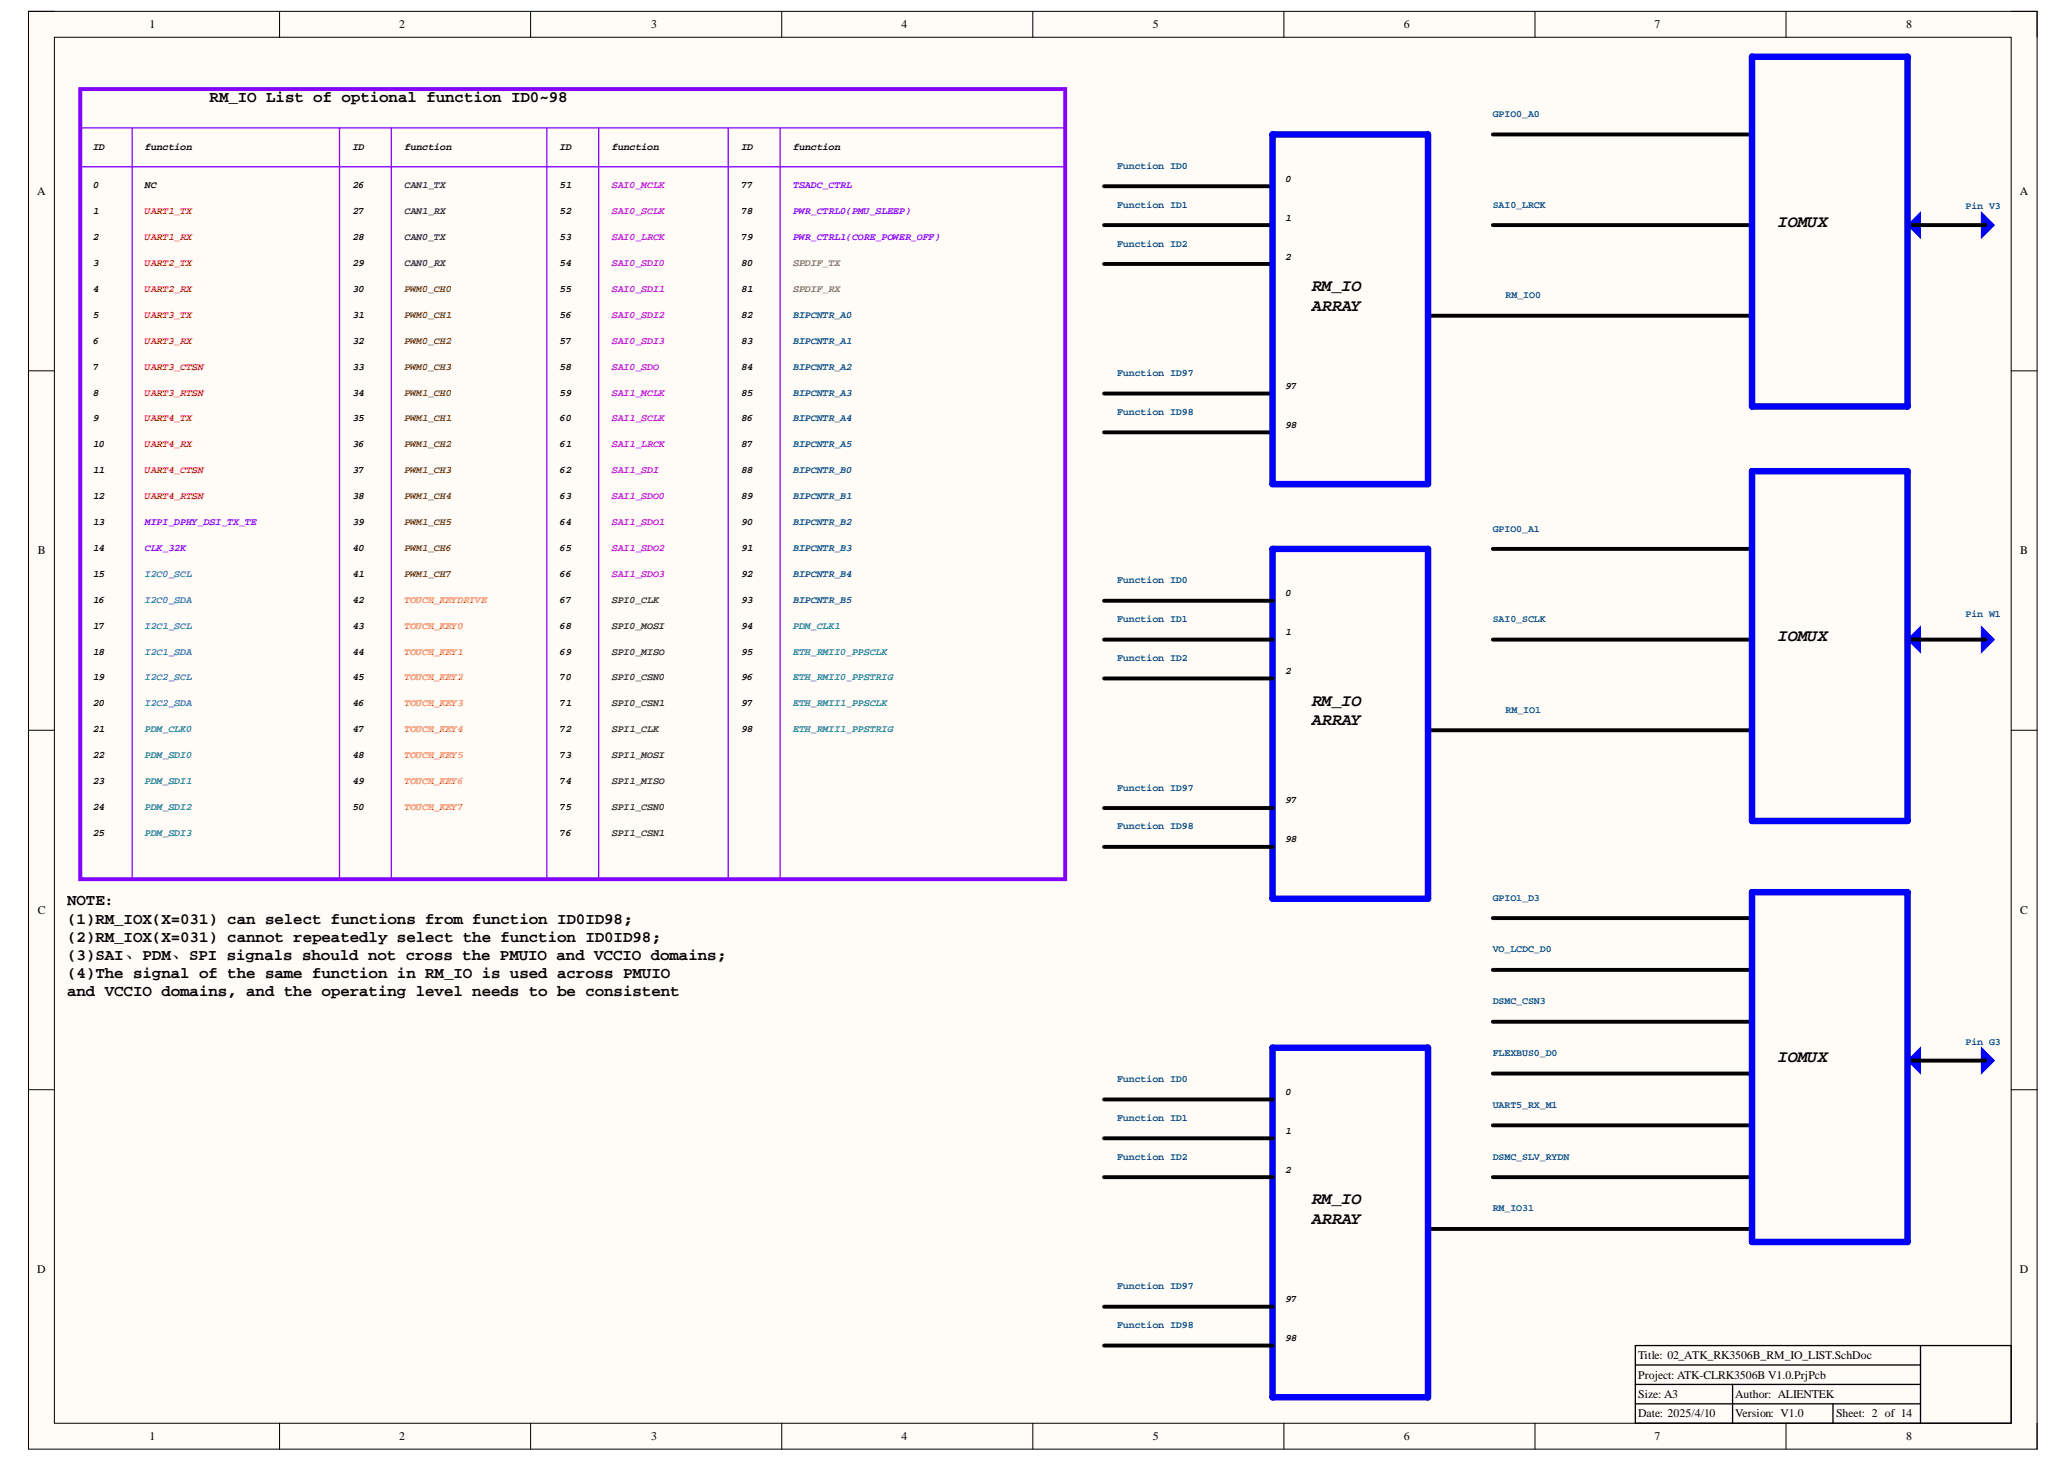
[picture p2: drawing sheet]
<svg xmlns="http://www.w3.org/2000/svg" width="297mm" height="210mm" viewBox="0 0 297 210" stroke-linecap="round" stroke-linejoin="round" font-family="sans-serif">
<defs><g id="words">
<g font-size="2.5">
<text x="255.5" y="32.6">IOMUX</text>
<text x="188.4" y="41.9">RM_IO</text>
<text x="188.4" y="44.7">ARRAY</text>
<text x="255.5" y="92.1">IOMUX</text>
<text x="188.4" y="101.4">RM_IO</text>
<text x="188.4" y="104.2">ARRAY</text>
<text x="255.5" y="152.6">IOMUX</text>
<text x="188.4" y="173">RM_IO</text>
<text x="188.4" y="175.8">ARRAY</text>
</g>
<g font-size="2.3">
<text x="30.1" y="14.7">RM_IO List of optional function ID0~98</text>
<text x="9.6" y="130.1">NOTE：</text>
<text x="9.6" y="132.7">(1)RM_IOX(X=031) can select functions from function ID0ID98;</text>
<text x="9.6" y="135.3">(2)RM_IOX(X=031) cannot repeatedly select the function ID0ID98;</text>
<text x="9.6" y="137.9">(3)SAI、PDM、SPI signals should not cross the PMUIO and VCCIO domains;</text>
<text x="9.6" y="140.5">(4)The signal of the same function in RM_IO is used across PMUIO</text>
<text x="9.6" y="143.1">and VCCIO domains, and the operating level needs to be consistent</text>
</g>
<g font-size="1.7">
<text x="21.5" y="4.1">1</text>
<text x="57.4" y="4.1">2</text>
<text x="93.6" y="4.1">3</text>
<text x="129.6" y="4.1">4</text>
<text x="165.7" y="4.1">5</text>
<text x="201.7" y="4.1">6</text>
<text x="237.8" y="4.1">7</text>
<text x="273.9" y="4.1">8</text>
<text x="5.3" y="28">A</text>
<text x="290.2" y="28">A</text>
<text x="5.4" y="79.7">B</text>
<text x="290.3" y="79.7">B</text>
<text x="5.4" y="131.2">C</text>
<text x="290.3" y="131.2">C</text>
<text x="5.3" y="182.9">D</text>
<text x="290.2" y="182.9">D</text>
<text x="235.4" y="195.3">Title: 02_ATK_RK3506B_RM_IO_LIST.SchDoc</text>
<text x="235.4" y="203.6">Date: 2025/4/10</text>
<text x="235.4" y="200.8">Size: A3</text>
<text x="235.4" y="198.1">Project: ATK-CLRK3506B V1.0.PrjPcb</text>
<text x="249.4" y="200.8">Author: ALIENTEK</text>
<text x="249.4" y="203.6">Version: V1.0</text>
<text x="263.8" y="203.6">Sheet: 2 of 14</text>
<text x="21.5" y="206.8">1</text>
<text x="57.4" y="206.8">2</text>
<text x="93.6" y="206.8">3</text>
<text x="129.6" y="206.8">4</text>
<text x="165.7" y="206.8">5</text>
<text x="201.7" y="206.8">6</text>
<text x="237.8" y="206.8">7</text>
<text x="273.9" y="206.8">8</text>
</g>
<g font-size="1.4" fill="#004184">
<text x="214.5" y="16.8">GPIO0_A0</text>
<text x="160.5" y="24.3">Function ID0</text>
<text x="160.5" y="29.9">Function ID1</text>
<text x="214.5" y="29.9">SAI0_LRCK</text>
<text x="160.5" y="35.4">Function ID2</text>
<text x="282.5" y="30">Pin V3</text>
<text x="114" y="45.7">BIPCNTR_A0</text>
<text x="216.4" y="42.9">RM_IO0</text>
<text x="114" y="49.4">BIPCNTR_A1</text>
<text x="114" y="53.1">BIPCNTR_A2</text>
<text x="114" y="56.8">BIPCNTR_A3</text>
<text x="160.5" y="54">Function ID97</text>
<text x="160.5" y="59.6">Function ID98</text>
<text x="114" y="60.6">BIPCNTR_A4</text>
<text x="114" y="64.3">BIPCNTR_A5</text>
<text x="114" y="68">BIPCNTR_B0</text>
<text x="114" y="71.7">BIPCNTR_B1</text>
<text x="114" y="75.4">BIPCNTR_B2</text>
<text x="214.5" y="76.4">GPIO0_A1</text>
<text x="114" y="79.2">BIPCNTR_B3</text>
<text x="114" y="82.9">BIPCNTR_B4</text>
<text x="160.5" y="83.8">Function ID0</text>
<text x="114" y="86.6">BIPCNTR_B5</text>
<text x="160.5" y="89.4">Function ID1</text>
<text x="214.5" y="89.4">SAI0_SCLK</text>
<text x="282.5" y="88.6">Pin W1</text>
<text x="160.5" y="95">Function ID2</text>
<text x="216.4" y="102.4">RM_IO1</text>
<text x="160.5" y="113.6">Function ID97</text>
<text x="160.5" y="119.2">Function ID98</text>
<text x="214.5" y="129.4">GPIO1_D3</text>
<text x="214.5" y="136.8">VO_LCDC_D0</text>
<text x="214.5" y="144.3">DSMC_CSN3</text>
<text x="160.5" y="155.4">Function ID0</text>
<text x="214.5" y="151.7">FLEXBUS0_D0</text>
<text x="282.5" y="150.1">Pin G3</text>
<text x="160.5" y="161">Function ID1</text>
<text x="214.5" y="159.2">UART5_RX_M1</text>
<text x="160.5" y="166.6">Function ID2</text>
<text x="214.5" y="166.6">DSMC_SLV_RYDN</text>
<text x="214.5" y="174">RM_IO31</text>
<text x="160.5" y="185.2">Function ID97</text>
<text x="160.5" y="190.8">Function ID98</text>
</g>
<g font-size="1.4">
<text x="13.4" y="21.5">ID</text>
<text x="20.8" y="21.5">function</text>
<text x="50.7" y="21.5">ID</text>
<text x="58.1" y="21.5">function</text>
<text x="80.5" y="21.5">ID</text>
<text x="87.9" y="21.5">function</text>
<text x="106.5" y="21.5">ID</text>
<text x="114" y="21.5">function</text>
<text x="13.4" y="27.1">0</text>
<text x="20.8" y="27.1">NC</text>
<text x="50.7" y="27.1">26</text>
<text x="80.5" y="27.1">51</text>
<text x="106.5" y="27.1">77</text>
<text x="184.7" y="26.1">0</text>
<text x="13.4" y="30.8">1</text>
<text x="13.4" y="34.5">2</text>
<text x="50.7" y="34.5">28</text>
<text x="50.7" y="30.8">27</text>
<text x="80.5" y="34.5">53</text>
<text x="80.5" y="30.8">52</text>
<text x="106.5" y="34.5">79</text>
<text x="106.5" y="30.8">78</text>
<text x="184.7" y="31.7">1</text>
<text x="13.4" y="38.2">3</text>
<text x="13.4" y="41.9">4</text>
<text x="50.7" y="38.2">29</text>
<text x="50.7" y="41.9">30</text>
<text x="80.5" y="38.2">54</text>
<text x="80.5" y="41.9">55</text>
<text x="106.5" y="38.2">80</text>
<text x="106.5" y="41.9">81</text>
<text x="184.7" y="37.3">2</text>
<text x="13.4" y="45.7">5</text>
<text x="50.7" y="45.7">31</text>
<text x="80.5" y="45.7">56</text>
<text x="106.5" y="45.7">82</text>
<text x="13.4" y="49.4">6</text>
<text x="13.4" y="53.1">7</text>
<text x="50.7" y="53.1">33</text>
<text x="50.7" y="49.4">32</text>
<text x="80.5" y="53.1">58</text>
<text x="80.5" y="49.4">57</text>
<text x="106.5" y="49.4">83</text>
<text x="106.5" y="53.1">84</text>
<text x="13.4" y="56.8">8</text>
<text x="50.7" y="56.8">34</text>
<text x="80.5" y="56.8">59</text>
<text x="106.5" y="56.8">85</text>
<text x="184.7" y="55.9">97</text>
<text x="13.4" y="60.6">9</text>
<text x="13.4" y="64.3">10</text>
<text x="50.7" y="60.6">35</text>
<text x="50.7" y="64.3">36</text>
<text x="80.5" y="64.3">61</text>
<text x="80.5" y="60.6">60</text>
<text x="106.5" y="60.6">86</text>
<text x="106.5" y="64.3">87</text>
<text x="184.7" y="61.5">98</text>
<text x="13.4" y="71.7">12</text>
<text x="13.4" y="68">11</text>
<text x="50.7" y="68">37</text>
<text x="50.7" y="71.7">38</text>
<text x="80.5" y="71.7">63</text>
<text x="80.5" y="68">62</text>
<text x="106.5" y="68">88</text>
<text x="106.5" y="71.7">89</text>
<text x="13.4" y="75.4">13</text>
<text x="50.7" y="75.4">39</text>
<text x="80.5" y="75.4">64</text>
<text x="106.5" y="75.4">90</text>
<text x="13.4" y="82.9">15</text>
<text x="13.4" y="79.2">14</text>
<text x="50.7" y="79.2">40</text>
<text x="50.7" y="82.9">41</text>
<text x="80.5" y="79.2">65</text>
<text x="80.5" y="82.9">66</text>
<text x="106.5" y="79.2">91</text>
<text x="106.5" y="82.9">92</text>
<text x="13.4" y="86.6">16</text>
<text x="50.7" y="86.6">42</text>
<text x="80.5" y="86.6">67</text>
<text x="106.5" y="86.6">93</text>
<text x="184.7" y="85.7">0</text>
<text x="13.4" y="90.3">17</text>
<text x="13.4" y="94">18</text>
<text x="50.7" y="90.3">43</text>
<text x="50.7" y="94">44</text>
<text x="80.5" y="90.3">68</text>
<text x="80.5" y="94">69</text>
<text x="106.5" y="90.3">94</text>
<text x="106.5" y="94">95</text>
<text x="184.7" y="91.2">1</text>
<text x="13.4" y="97.8">19</text>
<text x="13.4" y="101.5">20</text>
<text x="50.7" y="101.5">46</text>
<text x="50.7" y="97.8">45</text>
<text x="80.5" y="101.5">71</text>
<text x="80.5" y="97.8">70</text>
<text x="106.5" y="101.5">97</text>
<text x="106.5" y="97.8">96</text>
<text x="184.7" y="96.8">2</text>
<text x="13.4" y="105.2">21</text>
<text x="50.7" y="105.2">47</text>
<text x="80.5" y="105.2">72</text>
<text x="106.5" y="105.2">98</text>
<text x="13.4" y="108.9">22</text>
<text x="13.4" y="112.6">23</text>
<text x="50.7" y="108.9">48</text>
<text x="50.7" y="112.6">49</text>
<text x="80.5" y="112.6">74</text>
<text x="80.5" y="108.9">73</text>
<text x="13.4" y="116.4">24</text>
<text x="50.7" y="116.4">50</text>
<text x="80.5" y="116.4">75</text>
<text x="184.7" y="115.4">97</text>
<text x="13.4" y="120.1">25</text>
<text x="80.5" y="120.1">76</text>
<text x="184.7" y="121">98</text>
<text x="184.7" y="157.3">0</text>
<text x="184.7" y="162.9">1</text>
<text x="184.7" y="168.5">2</text>
<text x="184.7" y="187.1">97</text>
<text x="184.7" y="192.6">98</text>
</g>
<g font-size="1.4" fill="#420042">
<text x="58.1" y="27.1">CAN1_TX</text>
<text x="58.1" y="34.5">CAN0_TX</text>
<text x="58.1" y="30.8">CAN1_RX</text>
<text x="58.1" y="38.2">CAN0_RX</text>
</g>
<g font-size="1.4" fill="#f0f">
<text x="87.9" y="27.1">SAI0_MCLK</text>
<text x="87.9" y="30.8">SAI0_SCLK</text>
<text x="87.9" y="34.5">SAI0_LRCK</text>
<text x="87.9" y="38.2">SAI0_SDI0</text>
<text x="87.9" y="41.9">SAI0_SDI1</text>
<text x="87.9" y="45.7">SAI0_SDI2</text>
<text x="87.9" y="49.4">SAI0_SDI3</text>
<text x="87.9" y="53.1">SAI0_SDO</text>
<text x="87.9" y="56.8">SAI1_MCLK</text>
<text x="87.9" y="64.3">SAI1_LRCK</text>
<text x="87.9" y="60.6">SAI1_SCLK</text>
<text x="87.9" y="68">SAI1_SDI</text>
<text x="87.9" y="71.7">SAI1_SDO0</text>
<text x="87.9" y="75.4">SAI1_SDO1</text>
<text x="87.9" y="79.2">SAI1_SDO2</text>
<text x="87.9" y="82.9">SAI1_SDO3</text>
</g>
<g font-size="1.4" fill="#8400ff">
<text x="114" y="27.1">TSADC_CTRL</text>
<text x="114" y="30.8">PWR_CTRL0(PMU_SLEEP)</text>
<text x="114" y="34.5">PWR_CTRL1(CORE_POWER_OFF)</text>
<text x="20.8" y="75.4">MIPI_DPHY_DSI_TX_TE</text>
<text x="20.8" y="79.2">CLK_32K</text>
</g>
<g font-size="1.4" fill="#f00">
<text x="20.8" y="34.5">UART1_RX</text>
<text x="20.8" y="30.8">UART1_TX</text>
<text x="20.8" y="41.9">UART2_RX</text>
<text x="20.8" y="38.2">UART2_TX</text>
<text x="20.8" y="45.7">UART3_TX</text>
<text x="20.8" y="49.4">UART3_RX</text>
<text x="20.8" y="53.1">UART3_CTSN</text>
<text x="20.8" y="56.8">UART3_RTSN</text>
<text x="20.8" y="64.3">UART4_RX</text>
<text x="20.8" y="60.6">UART4_TX</text>
<text x="20.8" y="71.7">UART4_RTSN</text>
<text x="20.8" y="68">UART4_CTSN</text>
</g>
<g font-size="1.4" fill="#844100">
<text x="58.1" y="41.9">PWM0_CH0</text>
<text x="58.1" y="45.7">PWM0_CH1</text>
<text x="58.1" y="53.1">PWM0_CH3</text>
<text x="58.1" y="49.4">PWM0_CH2</text>
<text x="58.1" y="56.8">PWM1_CH0</text>
<text x="58.1" y="64.3">PWM1_CH2</text>
<text x="58.1" y="60.6">PWM1_CH1</text>
<text x="58.1" y="68">PWM1_CH3</text>
<text x="58.1" y="71.7">PWM1_CH4</text>
<text x="58.1" y="75.4">PWM1_CH5</text>
<text x="58.1" y="82.9">PWM1_CH7</text>
<text x="58.1" y="79.2">PWM1_CH6</text>
</g>
<g font-size="1.4" fill="#848242">
<text x="114" y="41.9">SPDIF_RX</text>
<text x="114" y="38.2">SPDIF_TX</text>
</g>
<g font-size="1.4" fill="#0082ff">
<text x="20.8" y="82.9">I2C0_SCL</text>
<text x="20.8" y="86.6">I2C0_SDA</text>
<text x="20.8" y="94">I2C1_SDA</text>
<text x="20.8" y="90.3">I2C1_SCL</text>
<text x="20.8" y="97.8">I2C2_SCL</text>
<text x="20.8" y="101.5">I2C2_SDA</text>
</g>
<g font-size="1.4" fill="#ff8200">
<text x="58.1" y="86.6">TOUCH_KEYDRIVE</text>
<text x="58.1" y="90.3">TOUCH_KEY0</text>
<text x="58.1" y="94">TOUCH_KEY1</text>
<text x="58.1" y="97.8">TOUCH_KEY2</text>
<text x="58.1" y="101.5">TOUCH_KEY3</text>
<text x="58.1" y="105.2">TOUCH_KEY4</text>
<text x="58.1" y="108.9">TOUCH_KEY5</text>
<text x="58.1" y="112.6">TOUCH_KEY6</text>
<text x="58.1" y="116.4">TOUCH_KEY7</text>
</g>
<g font-size="1.4" fill="#008200">
<text x="87.9" y="86.6">SPI0_CLK</text>
<text x="87.9" y="94">SPI0_MISO</text>
<text x="87.9" y="90.3">SPI0_MOSI</text>
<text x="87.9" y="97.8">SPI0_CSN0</text>
<text x="87.9" y="101.5">SPI0_CSN1</text>
<text x="87.9" y="105.2">SPI1_CLK</text>
<text x="87.9" y="112.6">SPI1_MISO</text>
<text x="87.9" y="108.9">SPI1_MOSI</text>
<text x="87.9" y="116.4">SPI1_CSN0</text>
<text x="87.9" y="120.1">SPI1_CSN1</text>
</g>
<g font-size="1.4" fill="#0082c6">
<text x="114" y="90.3">PDM_CLK1</text>
<text x="114" y="94">ETH_RMII0_PPSCLK</text>
<text x="114" y="101.5">ETH_RMII1_PPSCLK</text>
<text x="114" y="97.8">ETH_RMII0_PPSTRIG</text>
<text x="20.8" y="105.2">PDM_CLK0</text>
<text x="114" y="105.2">ETH_RMII1_PPSTRIG</text>
<text x="20.8" y="108.9">PDM_SDI0</text>
<text x="20.8" y="112.6">PDM_SDI1</text>
<text x="20.8" y="116.4">PDM_SDI2</text>
<text x="20.8" y="120.1">PDM_SDI3</text>
</g>
</g></defs>
<path d="M4.1 1.6h288.6v206.6h-288.6z" fill-rule="evenodd" fill="#fffcf8"/>
<path d="M4.1 1.6h288.6v206.6h-288.6z" fill="none" stroke="#000" stroke-width=".14"/>
<path d="M7.8 5.4h281.2v199.1h-281.2z" fill-rule="evenodd" fill="#fffcf8"/>
<g fill="none" stroke="#000" stroke-width=".14">
<path d="M4.1 1.6h3.7M7.8 5.4h281.2v199.1h-281.2zM40.2 1.6v3.8M76.3 1.6v3.8M112.3 1.6v3.8M148.4 1.6v3.8M184.5 1.6v3.8M220.6 1.6v3.8M256.7 1.6v3.8M289 1.6h3.7v3.8M4.1 53.3h3.7M289 53.3h3.7"/>
<path d="M4.1 104.9h3.7M289 104.9h3.7M4.1 156.6h3.7M289 156.6h3.7M40.2 204.5v3.7M76.3 204.5v3.7M112.3 204.5v3.7M148.4 204.5v3.7M184.5 204.5v3.7M220.6 204.5v3.7M256.7 204.5v3.7M292.7 204.5v3.7"/>
</g>
<path d="M235 193.3h54v11.2h-54zM235 198.9h41M235 196.1h41M249 198.9v5.6M276 193.3v11.2M235 201.7h41M263.4 201.7v2.8" fill="none" stroke="#000" stroke-width=".19"/>
<path d="M11.5 18.4h141.6M19 18.4v107.9M48.8 18.4v107.9M56.2 18.4v107.9M78.6 18.4v107.9M86 18.4v107.9M104.7 18.4v107.9M112.1 18.4v107.9M11.5 24h141.6" fill="none" stroke="#8400ff" stroke-width=".19"/>
<path d="M214.5 19.3h37.3M214.5 32.3h37.3M205.2 45.4h46.6" fill="none" stroke="#000" stroke-width=".56"/>
<path d="M274.1 32.3l1.9-1.8v3.7z" fill="#00f"/>
<path d="M274.1 32.3l1.9-1.8v3.7z" fill="none" stroke="#00f" stroke-width=".14"/>
<path d="M284.7 30.5l1.9 1.8-1.9 1.9z" fill="#00f"/>
<path d="M284.7 30.5l1.9 1.8-1.9 1.9z" fill="none" stroke="#00f" stroke-width=".14"/>
<path d="M274.1 32.3h11.2" fill="none" stroke="#000" stroke-width=".56"/>
<path d="M274.1 91.9l1.9-1.9v3.8z" fill="#00f"/>
<path d="M274.1 91.9l1.9-1.9v3.8z" fill="none" stroke="#00f" stroke-width=".14"/>
<path d="M284.7 90l1.9 1.9-1.9 1.9z" fill="#00f"/>
<path d="M284.7 90l1.9 1.9-1.9 1.9z" fill="none" stroke="#00f" stroke-width=".14"/>
<path d="M214.5 78.9h37.3M214.5 91.9h37.3M274.1 91.9h11.2M205.2 104.9h46.6M214.5 131.9h37.3M214.5 139.3h37.3M214.5 146.8h37.3M214.5 154.2h37.3M205.2 176.6h46.6M214.5 161.7h37.3M214.5 169.1h37.3" fill="none" stroke="#000" stroke-width=".56"/>
<path d="M274.1 152.4l1.9-1.9v3.7z" fill="#00f"/>
<path d="M274.1 152.4l1.9-1.9v3.7z" fill="none" stroke="#00f" stroke-width=".14"/>
<path d="M284.7 150.5l1.9 1.9-1.9 1.8z" fill="#00f"/>
<path d="M284.7 150.5l1.9 1.9-1.9 1.8z" fill="none" stroke="#00f" stroke-width=".14"/>
<g fill="none" stroke="#000" stroke-width=".56">
<path d="M158.7 26.8h24.2M158.7 32.3h24.2M158.7 37.9h24.2M158.7 56.5h24.2M158.7 62.1h24.2M158.7 86.3h24.2M158.7 91.9h24.2M158.7 97.5h24.2M158.7 116.1h24.2M158.7 121.7h24.2M158.7 158h24.2M274.1 152.4h11.2"/>
<path d="M158.7 163.5h24.2M158.7 169.1h24.2M158.7 187.7h24.2M158.7 193.3h24.2"/>
</g>
<path d="M11.5 12.8h141.6v113.5h-141.6z" fill="none" stroke="#8400ff" stroke-width=".56"/>
<path d="M182.9 19.3h22.3v50.3h-22.3zM251.8 8.1h22.3v50.3h-22.3zM182.9 78.9h22.3v50.2h-22.3zM251.8 67.7h22.3v50.3h-22.3zM251.8 128.2h22.3v50.2h-22.3zM182.9 150.5h22.3v50.3h-22.3z" fill="none" stroke="#00f" stroke-width=".93"/>
<use href="#words"/>
</svg>
